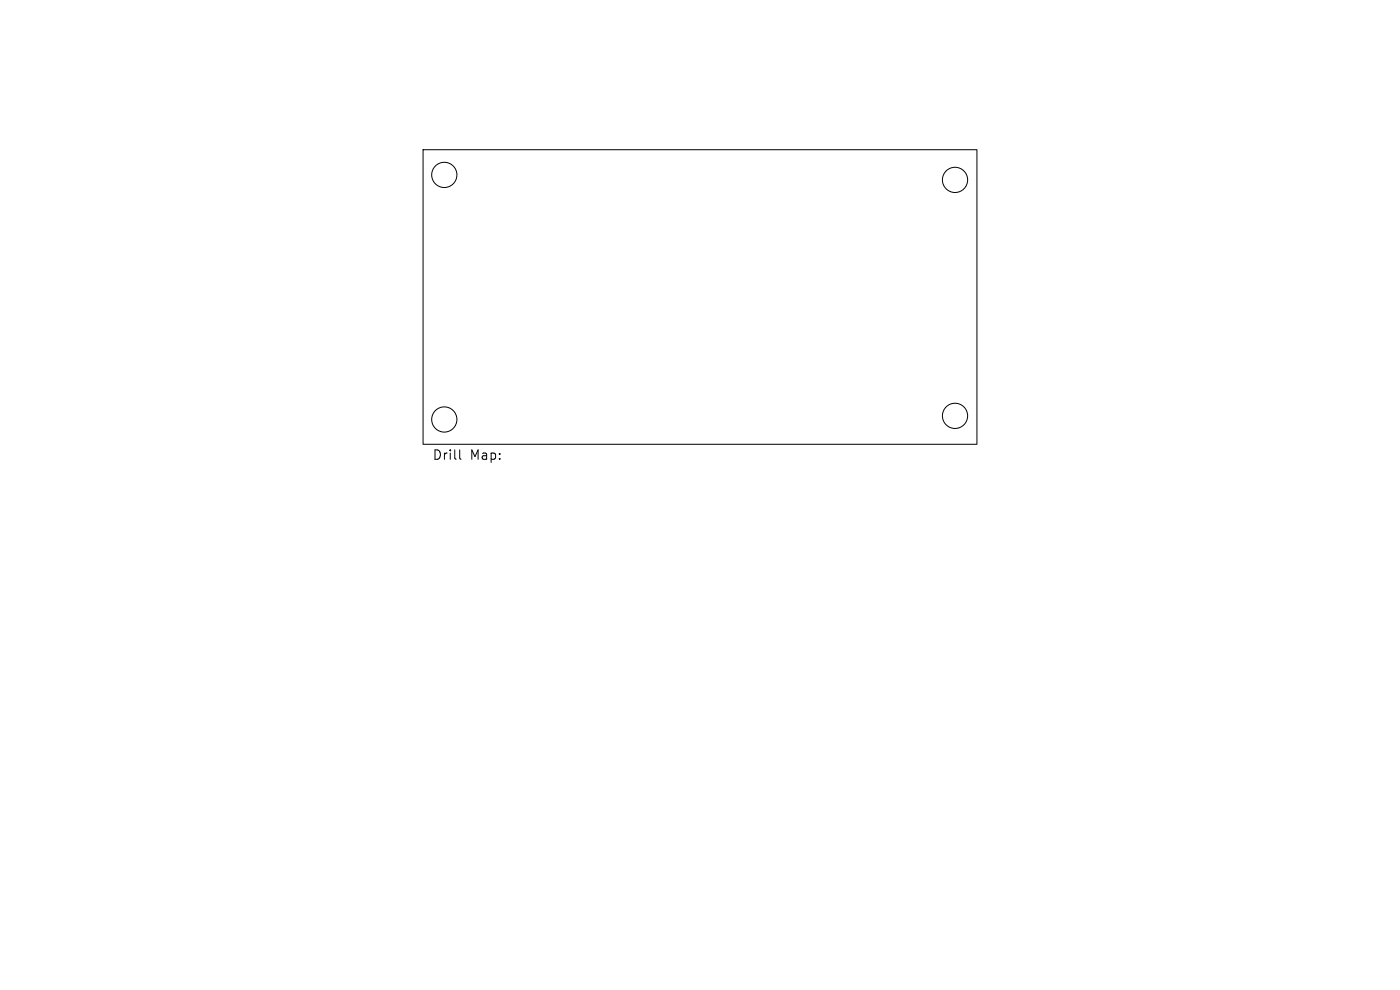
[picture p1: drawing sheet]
<svg xmlns="http://www.w3.org/2000/svg" width="297mm" height="210mm" viewBox="0 0 297 210" stroke-linecap="round" stroke-linejoin="round" font-family="sans-serif">
<defs><g id="words">
<g font-size="2.8">
<text x="91.7" y="97.8">Drill</text>
<text x="99.7" y="97.8">Map:</text>
</g>
</g></defs>
<g fill="none" stroke="#000" stroke-width=".21">
<path d="M89.8 31.8h117.5v62.4h-117.5zM97.5 95.4v1.7l.3 .3"/>
<circle cx="94.3" cy="37.1" r="2.68"/>
<circle cx="202.6" cy="38.2" r="2.68"/>
<circle cx="94.3" cy="89" r="2.68"/>
<circle cx="202.6" cy="88.2" r="2.68"/>
</g>
<use href="#words"/>
</svg>
